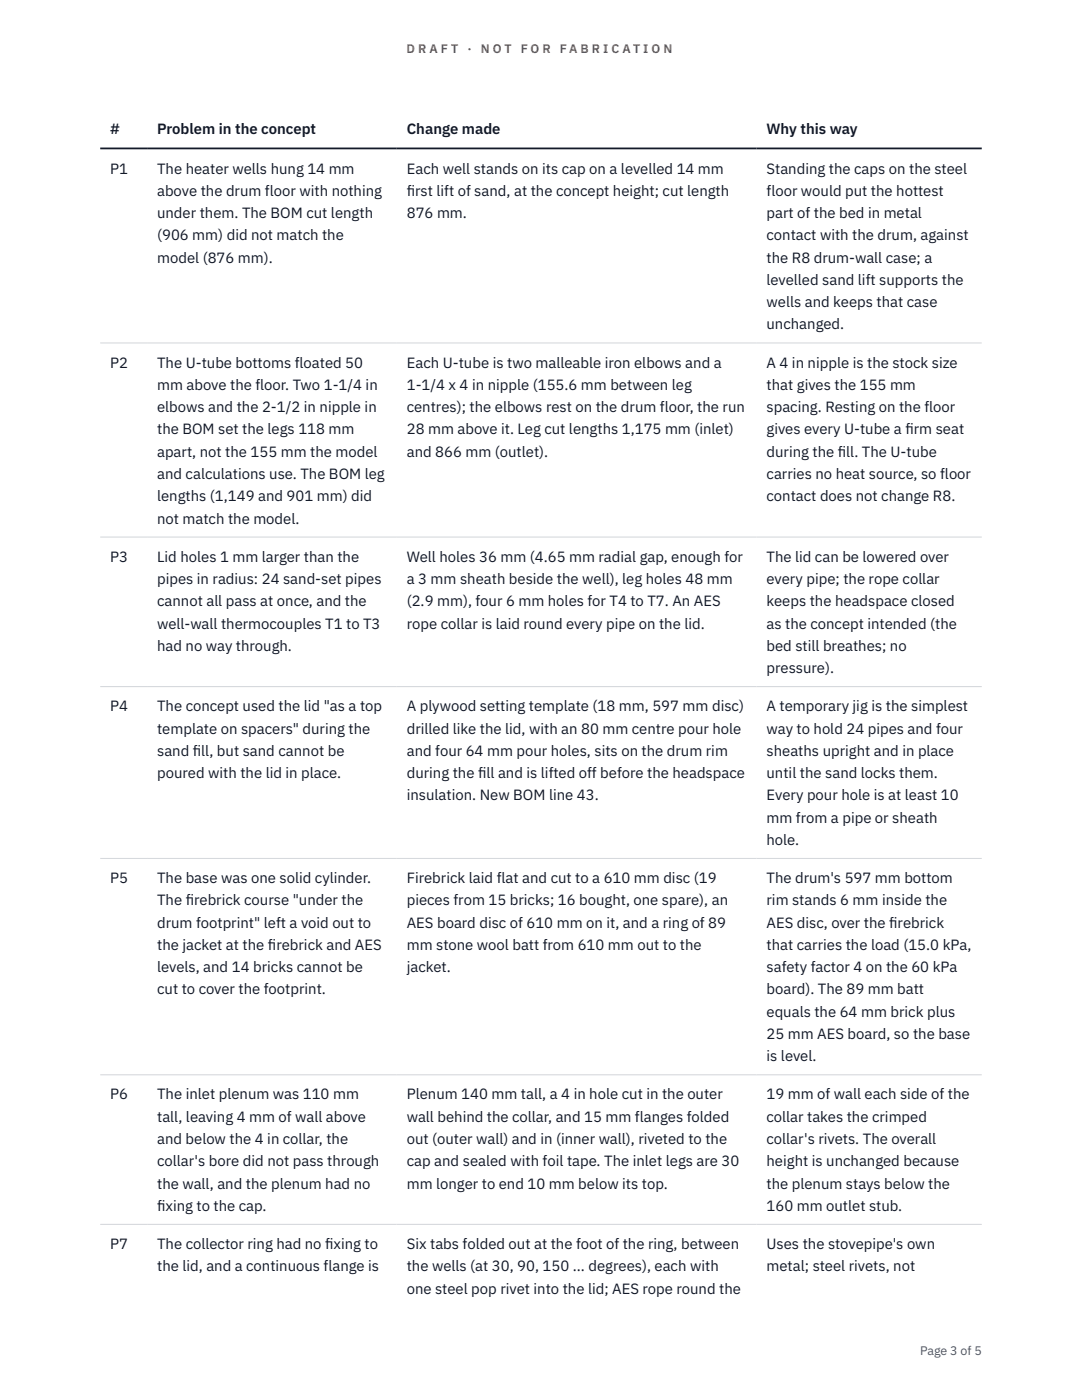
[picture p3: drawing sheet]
<svg xmlns="http://www.w3.org/2000/svg" width="216mm" height="279mm" viewBox="0 0 216 279" stroke-linecap="round" stroke-linejoin="round" font-family="sans-serif">
<defs><g id="words">
<g font-size="3" fill="#111827">
<text x="22" y="26.8">#</text>
<text x="31.4" y="26.8">Problem in the concept</text>
<text x="81.2" y="26.8">Change made</text>
<text x="153" y="26.8">Why this way</text>
<text x="22" y="34.6">P1</text>
<text x="31.4" y="34.6">The heater wells hung 14 mm</text>
<text x="81.2" y="34.6">Each well stands on its cap on a levelled 14 mm</text>
<text x="153" y="34.6">Standing the caps on the steel</text>
<text x="31.4" y="39.1">above the drum floor with nothing</text>
<text x="81.2" y="39.1">f</text>
<text x="81.2" y="39.1">irst lift of sand, at the concept height; cut length</text>
<text x="153" y="39.1">floor would put the hottest</text>
<text x="31.4" y="43.5">under them. The BOM cut length</text>
<text x="31.4" y="48">(906 mm) did not match the</text>
<text x="81.2" y="43.5">876 mm.</text>
<text x="153" y="43.5">part of the bed in metal</text>
<text x="153" y="48">contact with the drum, against</text>
<text x="31.4" y="52.4">model (876 mm).</text>
<text x="153" y="52.4">the R8 drum-wall case; a</text>
<text x="153" y="56.9">levelled sand lift supports the</text>
<text x="153" y="61.3">wells and keeps that case</text>
<text x="153" y="65.7">unchanged.</text>
<text x="22" y="73.4">P2</text>
<text x="31.4" y="73.4">The U-tube bottoms floated 50</text>
<text x="31.4" y="77.8">mm above the floor. Two 1-1/4 in</text>
<text x="81.2" y="73.4">Each U-tube is two malleable iron elbows and a</text>
<text x="81.2" y="77.8">1-1/4 x 4 in nipple (155.6 mm between leg</text>
<text x="153" y="73.4">A 4 in nipple is the stock size</text>
<text x="153" y="77.8">that gives the 155 mm</text>
<text x="31.4" y="82.3">elbows and the 2-1/2 in nipple in</text>
<text x="81.2" y="82.3">centres); the elbows rest on the drum floor, the run</text>
<text x="153" y="82.3">spacing. Resting on the floor</text>
<text x="31.4" y="86.7">the BOM set the legs 118 mm</text>
<text x="81.2" y="86.7">28 mm above it. Leg cut lengths 1,175 mm (inlet)</text>
<text x="153" y="86.7">gives every U-tube a f</text>
<text x="180.7" y="86.7">irm seat</text>
<text x="31.4" y="91.1">apart, not the 155 mm the model</text>
<text x="31.4" y="95.6">and calculations use. The BOM leg</text>
<text x="81.2" y="91.1">and 866 mm (outlet).</text>
<text x="153" y="91.1">during the f</text>
<text x="153" y="95.6">carries no heat source, so floor</text>
<text x="167.2" y="91.1">ill. The U-tube</text>
<text x="31.4" y="100">lengths (1,149 and 901 mm) did</text>
<text x="153" y="100">contact does not change R8.</text>
<text x="31.4" y="104.5">not match the model.</text>
<text x="22" y="112.1">P3</text>
<text x="31.4" y="112.1">Lid holes 1 mm larger than the</text>
<text x="81.2" y="112.1">Well holes 36 mm (4.65 mm radial gap, enough for</text>
<text x="153" y="112.1">The lid can be lowered over</text>
<text x="31.4" y="116.5">pipes in radius: 24 sand-set pipes</text>
<text x="81.2" y="116.5">a 3 mm sheath beside the well), leg holes 48 mm</text>
<text x="153" y="116.5">every pipe; the rope collar</text>
<text x="31.4" y="121">cannot all pass at once, and the</text>
<text x="31.4" y="125.4">well-wall thermocouples T1 to T3</text>
<text x="81.2" y="121">(2.9 mm), four 6 mm holes for T4 to T7. An AES</text>
<text x="81.2" y="125.4">rope collar is laid round every pipe on the lid.</text>
<text x="153" y="121">keeps the headspace closed</text>
<text x="153" y="125.4">as the concept intended (the</text>
<text x="31.4" y="129.9">had no way through.</text>
<text x="153" y="129.9">bed still breathes; no</text>
<text x="153" y="134.3">pressure).</text>
<text x="22" y="142">P4</text>
<text x="31.4" y="142">The concept used the lid &quot;as a top</text>
<text x="81.2" y="142">A plywood setting template (18 mm, 597 mm disc)</text>
<text x="153" y="142">A temporary jig is the simplest</text>
<text x="31.4" y="146.4">template on spacers&quot; during the</text>
<text x="81.2" y="146.4">drilled like the lid, with an 80 mm centre pour hole</text>
<text x="153" y="146.4">way to hold 24 pipes and four</text>
<text x="31.4" y="150.8">sand f</text>
<text x="31.4" y="155.3">poured with the lid in place.</text>
<text x="38.5" y="150.8">ill, but sand cannot be</text>
<text x="81.2" y="150.8">and four 64 mm pour holes, sits on the drum rim</text>
<text x="81.2" y="155.3">during the f</text>
<text x="95.4" y="155.3">ill and is lifted off before the headspace</text>
<text x="153" y="150.8">sheaths upright and in place</text>
<text x="153" y="155.3">until the sand locks them.</text>
<text x="81.2" y="159.7">insulation. New BOM line 43.</text>
<text x="153" y="159.7">Every pour hole is at least 10</text>
<text x="153" y="164.2">mm from a pipe or sheath</text>
<text x="153" y="168.6">hole.</text>
<text x="22" y="176.2">P5</text>
<text x="31.4" y="176.2">The base was one solid cylinder.</text>
<text x="81.2" y="176.2">Firebrick laid flat and cut to a 610 mm disc (19</text>
<text x="153" y="176.2">The drum's 597 mm bottom</text>
<text x="31.4" y="180.7">The f</text>
<text x="31.4" y="185.1">drum footprint&quot; left a void out to</text>
<text x="37.1" y="180.7">irebrick course &quot;under the</text>
<text x="81.2" y="180.7">pieces from 15 bricks; 16 bought, one spare), an</text>
<text x="81.2" y="185.1">AES board disc of 610 mm on it, and a ring of 89</text>
<text x="153" y="180.7">rim stands 6 mm inside the</text>
<text x="153" y="185.1">AES disc, over the f</text>
<text x="177.4" y="185.1">irebrick</text>
<text x="31.4" y="189.6">the jacket at the f</text>
<text x="53.5" y="189.6">irebrick and AES</text>
<text x="81.2" y="189.6">mm stone wool batt from 610 mm out to the</text>
<text x="153" y="189.6">that carries the load (15.0 kPa,</text>
<text x="31.4" y="194">levels, and 14 bricks cannot be</text>
<text x="81.2" y="194">jacket.</text>
<text x="153" y="194">safety factor 4 on the 60 kPa</text>
<text x="31.4" y="198.5">cut to cover the footprint.</text>
<text x="153" y="198.5">board). The 89 mm batt</text>
<text x="153" y="202.9">equals the 64 mm brick plus</text>
<text x="153" y="207.4">25 mm AES board, so the base</text>
<text x="153" y="211.8">is level.</text>
<text x="22" y="219.4">P6</text>
<text x="31.4" y="219.4">The inlet plenum was 110 mm</text>
<text x="81.2" y="219.4">Plenum 140 mm tall, a 4 in hole cut in the outer</text>
<text x="153" y="219.4">19 mm of wall each side of the</text>
<text x="31.4" y="223.9">tall, leaving 4 mm of wall above</text>
<text x="81.2" y="223.9">wall behind the collar, and 15 mm flanges folded</text>
<text x="153" y="223.9">collar takes the crimped</text>
<text x="31.4" y="228.3">and below the 4 in collar, the</text>
<text x="31.4" y="232.8">collar's bore did not pass through</text>
<text x="81.2" y="228.3">out (outer wall) and in (inner wall), riveted to the</text>
<text x="81.2" y="232.8">cap and sealed with foil tape. The inlet legs are 30</text>
<text x="153" y="228.3">collar's rivets. The overall</text>
<text x="153" y="232.8">height is unchanged because</text>
<text x="31.4" y="237.2">the wall, and the plenum had no</text>
<text x="81.2" y="237.2">mm longer to end 10 mm below its top.</text>
<text x="153" y="237.2">the plenum stays below the</text>
<text x="31.4" y="241.6">f</text>
<text x="31.4" y="241.6">ixing to the cap.</text>
<text x="153" y="241.6">160 mm outlet stub.</text>
<text x="22" y="249.3">P7</text>
<text x="31.4" y="249.3">The collector ring had no f</text>
<text x="64.9" y="249.3">ixing to</text>
<text x="81.2" y="249.3">Six tabs folded out at the foot of the ring, between</text>
<text x="153" y="249.3">Uses the stovepipe's own</text>
<text x="31.4" y="253.7">the lid, and a continuous flange is</text>
<text x="81.2" y="253.7">the wells (at 30, 90, 150 ... degrees), each with</text>
<text x="153" y="253.7">metal; steel rivets, not</text>
<text x="81.2" y="258.2">one steel pop rivet into the lid; AES rope round the</text>
</g>
<g font-size="2.5" fill="#b45309">
<text x="81.1" y="10.5">D R A F T</text>
<text x="93.3" y="10.5">·</text>
<text x="95.9" y="10.5">N O T</text>
<text x="103.9" y="10.5">F O R</text>
<text x="111.7" y="10.5">F A B R I C A T I O N</text>
</g>
<text font-size="2.5" fill="#4b5563" x="183.6" y="270.3">Page 3 of 5</text>
</g></defs>
<path d="M20 68.4h175.9M20 107.2h175.9M20 137h175.9M20 171.3h175.9M20 214.5h175.9M20 244.3h175.9" fill="none" stroke="#d1d5db" stroke-width=".2"/>
<path d="M20 29.6h175.9" fill="none" stroke="#111827" stroke-width=".35"/>
<use href="#words"/>
</svg>
